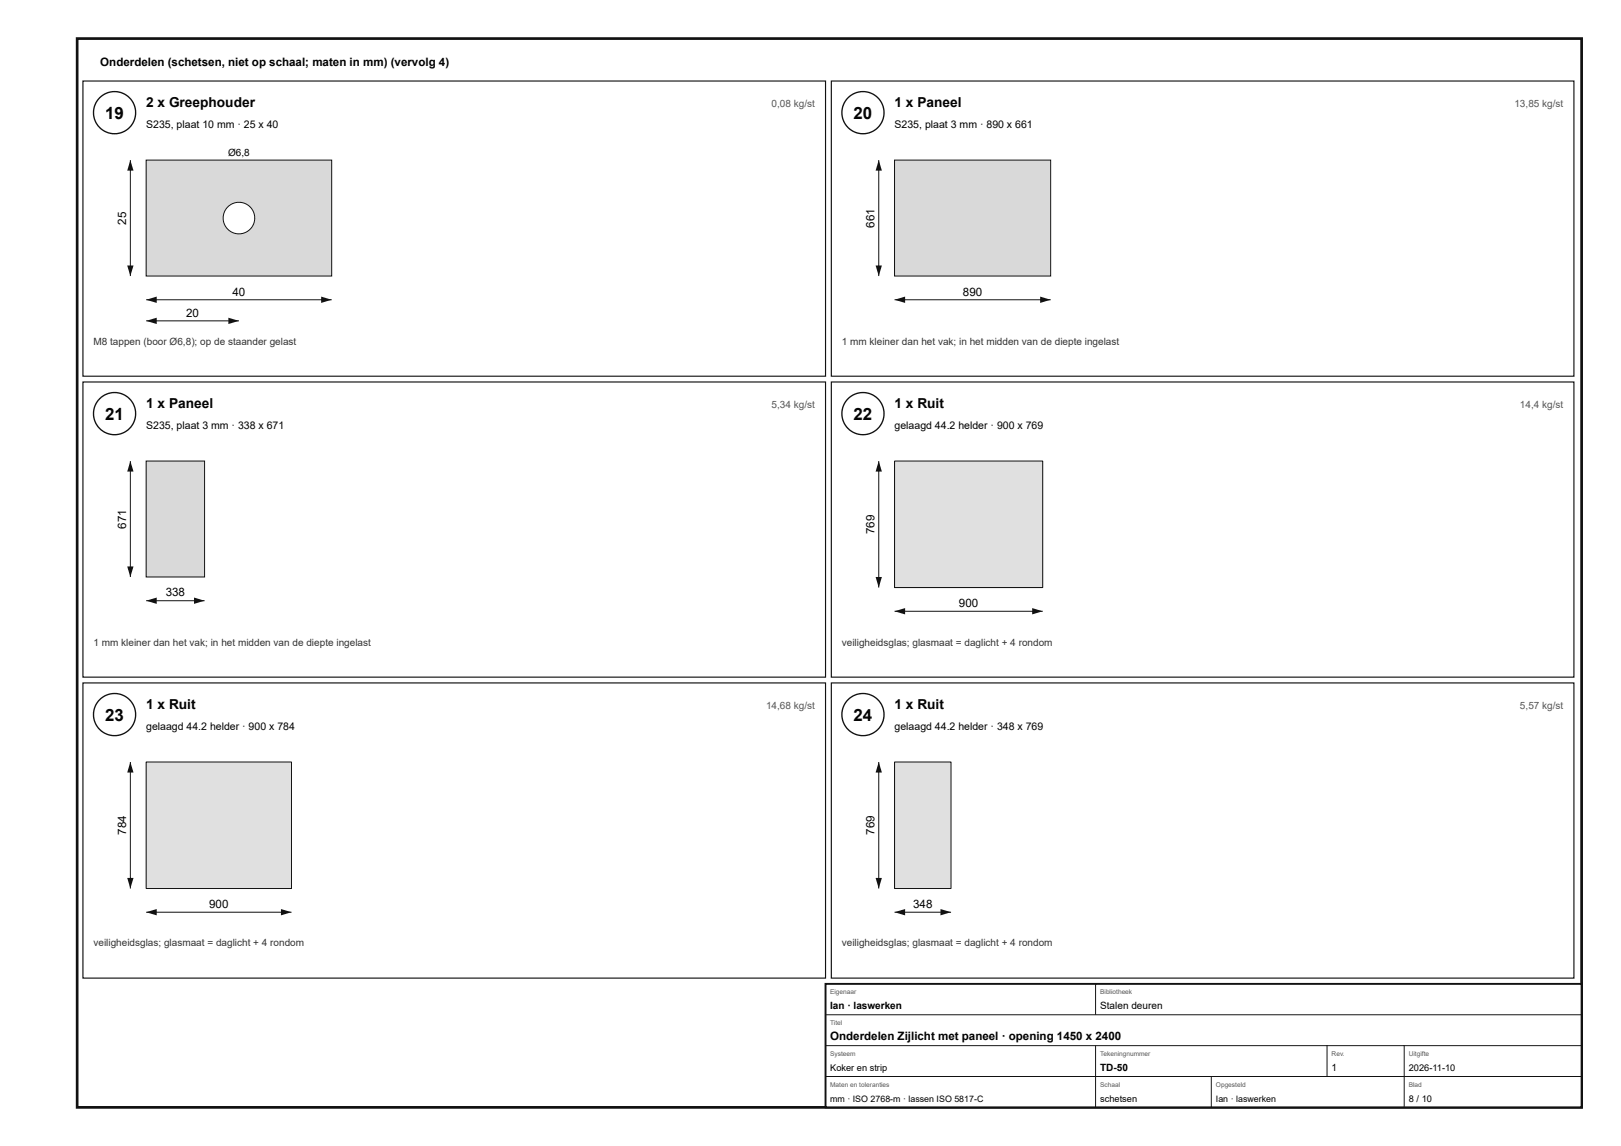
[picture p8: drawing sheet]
<svg xmlns="http://www.w3.org/2000/svg" width="420mm" height="297mm" viewBox="0 0 420 297" stroke-linecap="round" stroke-linejoin="round" font-family="sans-serif">
<defs><g id="words">
<g font-size="4.4">
<text x="27.3" y="30.8">19</text>
<text x="221.3" y="30.8">20</text>
<text x="27.3" y="108.8">21</text>
<text x="221.3" y="108.8">22</text>
<text x="27.3" y="186.8">23</text>
<text x="221.3" y="186.8">24</text>
</g>
<g font-size="3.6">
<text x="37.9" y="27.8">2 x Greephouder</text>
<text x="231.9" y="27.8">1 x Paneel</text>
<text x="37.9" y="105.8">1 x Paneel</text>
<text x="231.9" y="105.8">1 x Ruit</text>
<text x="37.9" y="183.8">1 x Ruit</text>
<text x="231.9" y="183.8">1 x Ruit</text>
</g>
<g font-size="3">
<text x="26" y="17">Onderdelen (schetsen, niet op schaal; maten in mm) (vervolg 4)</text>
<text x="32.7" y="58.2" transform="rotate(-90 32.7 58.2)">25</text>
<text x="226.7" y="59" transform="rotate(-90 226.7 59)">661</text>
<text x="60.3" y="76.6">40</text>
<text x="249.6" y="76.6">890</text>
<text x="48.2" y="82.1">20</text>
<text x="32.7" y="137" transform="rotate(-90 32.7 137)">671</text>
<text x="226.7" y="138.4" transform="rotate(-90 226.7 138.4)">769</text>
<text x="43" y="154.6">338</text>
<text x="248.6" y="157.3">900</text>
<text x="32.7" y="216.4" transform="rotate(-90 32.7 216.4)">784</text>
<text x="226.7" y="216.4" transform="rotate(-90 226.7 216.4)">769</text>
<text x="54.2" y="235.3">900</text>
<text x="236.7" y="235.3">348</text>
<text x="215.2" y="269.6">Onderdelen Zijlicht met paneel · opening 1450 x 2400</text>
</g>
<g font-size="2.7">
<text x="37.9" y="33.3">S235, plaat 10 mm · 25 x 40</text>
<text x="231.9" y="33.3">S235, plaat 3 mm · 890 x 661</text>
<text x="37.9" y="111.3">S235, plaat 3 mm · 338 x 671</text>
<text x="231.9" y="111.3">gelaagd 44.2 helder · 900 x 769</text>
<text x="37.9" y="189.3">gelaagd 44.2 helder · 900 x 784</text>
<text x="231.9" y="189.3">gelaagd 44.2 helder · 348 x 769</text>
</g>
<g font-size="2.6" fill="#555">
<text x="200" y="27.8">0,08 kg/st</text>
<text x="392.6" y="27.8">13,85 kg/st</text>
<text x="200" y="105.8">5,34 kg/st</text>
<text x="394" y="105.8">14,4 kg/st</text>
<text x="198.6" y="183.8">14,68 kg/st</text>
<text x="394" y="183.8">5,57 kg/st</text>
</g>
<g font-size="2.6">
<text x="59.1" y="40.4">Ø6,8</text>
<text x="215.2" y="261.6">Ian · laswerken</text>
<text x="285.2" y="261.6">Stalen deuren</text>
<text x="285.2" y="277.6">TD-50</text>
<text x="345.2" y="277.6">1</text>
</g>
<g font-size="2.6" fill="#333">
<text x="24.2" y="89.3">M8 tappen (boor Ø6,8); op de staander gelast</text>
<text x="218.2" y="89.3">1 mm kleiner dan het vak; in het midden van de diepte ingelast</text>
<text x="24.2" y="167.3">1 mm kleiner dan het vak; in het midden van de diepte ingelast</text>
<text x="218.2" y="167.3">veiligheidsglas; glasmaat = daglicht + 4 rondom</text>
<text x="24.2" y="245.3">veiligheidsglas; glasmaat = daglicht + 4 rondom</text>
<text x="218.2" y="245.3">veiligheidsglas; glasmaat = daglicht + 4 rondom</text>
</g>
<g font-size="2.4">
<text x="215.2" y="277.6">Koker en strip</text>
<text x="365.2" y="277.6">2026-11-10</text>
<text x="285.2" y="285.6">schetsen</text>
<text x="365.2" y="285.6">8 / 10</text>
</g>
<g font-size="2.3">
<text x="215.2" y="285.6">mm · ISO 2768-m · lassen ISO 5817-C</text>
<text x="315.2" y="285.6">Ian · laswerken</text>
</g>
<g font-size="1.7" fill="#555">
<text x="215.2" y="257.6">Eigenaar</text>
<text x="285.2" y="257.6">Bibliotheek</text>
<text x="215.2" y="265.6">Titel</text>
<text x="215.2" y="273.6">Systeem</text>
<text x="285.2" y="273.6">Tekeningnummer</text>
<text x="345.2" y="273.6">Rev.</text>
<text x="365.2" y="273.6">Uitgifte</text>
<text x="215.2" y="281.6">Maten en toleranties</text>
<text x="285.2" y="281.6">Schaal</text>
<text x="315.2" y="281.6">Opgesteld</text>
<text x="365.2" y="281.6">Blad</text>
</g>
</g></defs>
<path d="M20 10h390v277h-390z" fill="none" stroke="#111" stroke-width=".7" stroke-linecap="butt"/>
<path d="M21.5 21h192.5v76.5h-192.5z" fill="none" stroke="#111" stroke-width=".3"/>
<circle cx="29.7" cy="29.2" r="5.5" fill="#fff"/>
<circle cx="29.7" cy="29.2" r="5.5" fill="none" stroke="#111" stroke-width=".35"/>
<path d="M37.9 41.5h48.1v30h-48.1z" fill="#d7dadc"/>
<path d="M37.9 41.5h48.1v30h-48.1z" fill="none" stroke="#111" stroke-width=".26"/>
<circle cx="61.9" cy="56.5" r="4.1" fill="#fff"/>
<g fill="none" stroke="#111" stroke-width=".26">
<path d="M37.9 77.7h48.1"/>
<circle cx="61.9" cy="56.5" r="4.1"/>
</g>
<g fill="#111">
<path d="M37.9 77.7l2.7-.8v1.6z"/>
<path d="M83.2 76.9l2.8 .8-2.8 .8z"/>
</g>
<path d="M33.8 41.5v30" fill="none" stroke="#111" stroke-width=".26"/>
<g fill="#111">
<path d="M33.8 41.5l.8 2.7h-1.6z"/>
<path d="M33 68.8h1.6l-.8 2.7z"/>
</g>
<path d="M37.9 83.2h24" fill="none" stroke="#111" stroke-width=".26"/>
<g fill="#111">
<path d="M37.9 83.2l2.7-.9v1.7z"/>
<path d="M59.2 82.3l2.7 .9-2.7 .8z"/>
</g>
<path d="M215.5 21h192.5v76.5h-192.5z" fill="none" stroke="#111" stroke-width=".3"/>
<circle cx="223.7" cy="29.2" r="5.5" fill="#fff"/>
<circle cx="223.7" cy="29.2" r="5.5" fill="none" stroke="#111" stroke-width=".35"/>
<path d="M231.9 41.5h40.5v30h-40.5z" fill="#d7dadc"/>
<path d="M231.9 41.5h40.5v30h-40.5zM231.9 77.7h40.5" fill="none" stroke="#111" stroke-width=".26"/>
<g fill="#111">
<path d="M231.9 77.7l2.7-.8v1.6z"/>
<path d="M269.6 76.9l2.8 .8-2.8 .8z"/>
</g>
<path d="M227.8 41.5v30" fill="none" stroke="#111" stroke-width=".26"/>
<g fill="#111">
<path d="M227.8 41.5l.8 2.7h-1.6z"/>
<path d="M227 68.8h1.6l-.8 2.7z"/>
</g>
<path d="M21.5 99h192.5v76.5h-192.5z" fill="none" stroke="#111" stroke-width=".3"/>
<circle cx="29.7" cy="107.2" r="5.5" fill="#fff"/>
<circle cx="29.7" cy="107.2" r="5.5" fill="none" stroke="#111" stroke-width=".35"/>
<path d="M37.9 119.5h15.1v30h-15.1z" fill="#d7dadc"/>
<path d="M37.9 119.5h15.1v30h-15.1zM37.9 155.7h15.1" fill="none" stroke="#111" stroke-width=".26"/>
<g fill="#111">
<path d="M37.9 155.7l2.7-.8v1.6z"/>
<path d="M50.3 154.9l2.7 .8-2.7 .8z"/>
</g>
<path d="M33.8 119.5v30" fill="none" stroke="#111" stroke-width=".26"/>
<g fill="#111">
<path d="M33.8 119.5l.8 2.7h-1.6z"/>
<path d="M33 146.8h1.6l-.8 2.7z"/>
</g>
<path d="M215.5 99h192.5v76.5h-192.5z" fill="none" stroke="#111" stroke-width=".3"/>
<circle cx="223.7" cy="107.2" r="5.5" fill="#fff"/>
<circle cx="223.7" cy="107.2" r="5.5" fill="none" stroke="#111" stroke-width=".35"/>
<path d="M231.9 119.5h38.4v32.8h-38.4z" fill="#d6e4e9"/>
<path d="M231.9 119.5h38.4v32.8h-38.4zM231.9 158.4h38.4" fill="none" stroke="#111" stroke-width=".26"/>
<g fill="#111">
<path d="M231.9 158.4l2.7-.8v1.6z"/>
<path d="M267.6 157.6l2.7 .8-2.7 .8z"/>
</g>
<path d="M227.8 119.5v32.8" fill="none" stroke="#111" stroke-width=".26"/>
<g fill="#111">
<path d="M227.8 119.5l.8 2.7h-1.6z"/>
<path d="M227 149.5h1.6l-.8 2.8z"/>
</g>
<path d="M21.5 177h192.5v76.5h-192.5z" fill="none" stroke="#111" stroke-width=".3"/>
<circle cx="29.7" cy="185.2" r="5.5" fill="#fff"/>
<circle cx="29.7" cy="185.2" r="5.5" fill="none" stroke="#111" stroke-width=".35"/>
<path d="M37.9 197.5h37.7v32.8h-37.7z" fill="#d6e4e9"/>
<path d="M37.9 197.5h37.7v32.8h-37.7zM37.9 236.4h37.7" fill="none" stroke="#111" stroke-width=".26"/>
<g fill="#111">
<path d="M37.9 236.4l2.7-.8v1.6z"/>
<path d="M72.8 235.6l2.8 .8-2.8 .8z"/>
</g>
<path d="M33.8 197.5v32.8" fill="none" stroke="#111" stroke-width=".26"/>
<g fill="#111">
<path d="M33.8 197.5l.8 2.7h-1.6z"/>
<path d="M33 227.5h1.6l-.8 2.8z"/>
</g>
<path d="M215.5 177h192.5v76.5h-192.5z" fill="none" stroke="#111" stroke-width=".3"/>
<circle cx="223.7" cy="185.2" r="5.5" fill="#fff"/>
<circle cx="223.7" cy="185.2" r="5.5" fill="none" stroke="#111" stroke-width=".35"/>
<path d="M231.9 197.5h14.6v32.8h-14.6z" fill="#d6e4e9"/>
<path d="M231.9 197.5h14.6v32.8h-14.6zM231.9 236.4h14.6" fill="none" stroke="#111" stroke-width=".26"/>
<g fill="#111">
<path d="M231.9 236.4l2.7-.8v1.6z"/>
<path d="M243.8 235.6l2.7 .8-2.7 .8z"/>
</g>
<path d="M227.8 197.5v32.8" fill="none" stroke="#111" stroke-width=".26"/>
<g fill="#111">
<path d="M227.8 197.5l.8 2.7h-1.6z"/>
<path d="M227 227.5h1.6l-.8 2.8z"/>
</g>
<path d="M214 255h196v32h-196z" fill="#fff"/>
<path d="M214 255h196v32h-196z" fill="none" stroke="#111" stroke-width=".5"/>
<path d="M284 255v8M214 263h196M214 271h196M214 279h196M284 271v16M314 279v8M344 271v8M364 271v16" fill="none" stroke="#111" stroke-width=".26"/>
<use href="#words"/>
</svg>
